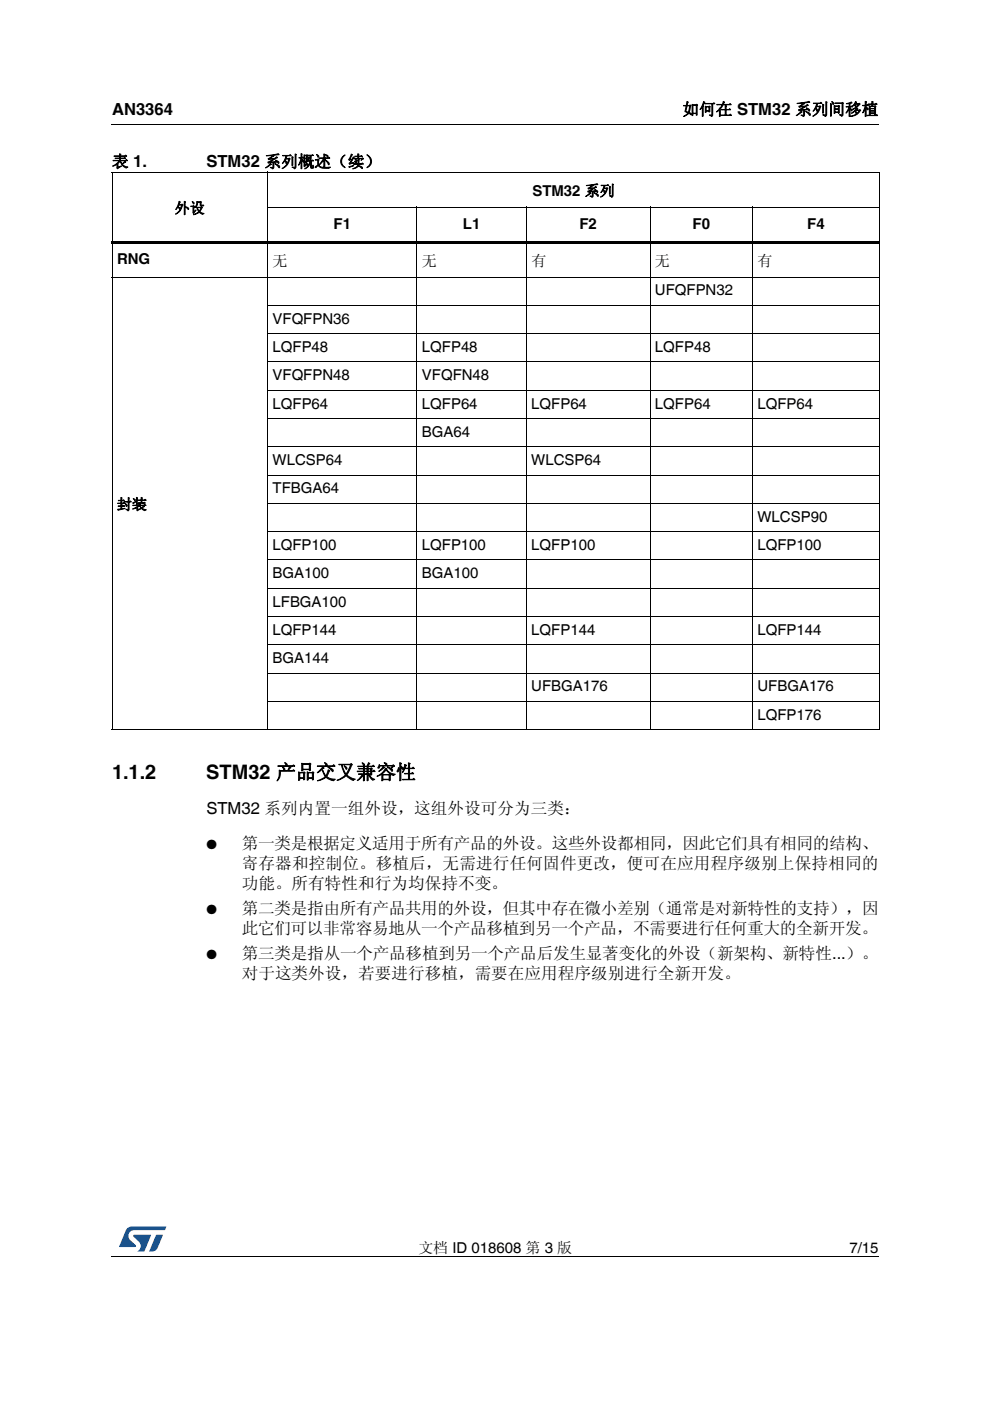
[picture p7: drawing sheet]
<svg xmlns="http://www.w3.org/2000/svg" width="210mm" height="297mm" viewBox="0 0 210 297" stroke-linecap="round" stroke-linejoin="round" font-family="sans-serif">
<defs><g id="words">
<g font-size="4.2">
<text x="23.7" y="165.1">1.1.2</text>
<text x="43.7" y="165.1">STM32 产品交叉兼容性</text>
</g>
<g font-size="3.5">
<text x="23.7" y="24.4">AN3364</text>
<text x="144.7" y="24.4">如何在 STM32 系列间移植</text>
<text x="23.7" y="35.5">表 1.</text>
<text x="43.8" y="35.5">STM32 系列概述（续）</text>
<text x="43.8" y="172.5">STM32 系列内置一组外设，这组外设可分为三类：</text>
<text x="51.3" y="180">第一类是根据定义适用于所有产品的外设。这些外设都相同，因此它们具有相同的结构、</text>
<text x="51.3" y="184.2">寄存器和控制位。移植后，无需进行任何固件更改，便可在应用程序级别上保持相同的</text>
<text x="51.3" y="188.4">功能。所有特性和行为均保持不变。</text>
<text x="51.3" y="193.7">第二类是指由所有产品共用的外设，但其中存在微小差别（通常是对新特性的支持），因</text>
<text x="51.3" y="197.9">此它们可以非常容易地从一个产品移植到另一个产品，不需要进行任何重大的全新开发。</text>
<text x="51.3" y="203.2">第三类是指从一个产品移植到另一个产品后发生显著变化的外设（新架构、新特性...）。</text>
<text x="51.3" y="207.5">对于这类外设，若要进行移植，需要在应用程序级别进行全新开发。</text>
</g>
<g font-size="3.2">
<text x="112.9" y="41.5">STM32 系列</text>
<text x="37.1" y="45.2">外设</text>
<text x="70.7" y="48.5">F1</text>
<text x="98.1" y="48.5">L1</text>
<text x="122.9" y="48.5">F2</text>
<text x="146.8" y="48.5">F0</text>
<text x="171.2" y="48.5">F4</text>
<text x="24.8" y="55.9">RNG</text>
<text x="57.8" y="56.3">无</text>
<text x="89.5" y="56.3">无</text>
<text x="112.7" y="56.3">有</text>
<text x="138.9" y="56.3">无</text>
<text x="160.6" y="56.3">有</text>
<text x="138.9" y="62.6">UFQFPN32</text>
<text x="57.8" y="68.6">VFQFPN36</text>
<text x="57.8" y="74.6">LQFP48</text>
<text x="89.5" y="74.6">LQFP48</text>
<text x="138.9" y="74.6">LQFP48</text>
<text x="57.8" y="80.6">VFQFPN48</text>
<text x="89.5" y="80.6">VFQFN48</text>
<text x="57.8" y="86.6">LQFP64</text>
<text x="89.5" y="86.6">LQFP64</text>
<text x="112.6" y="86.6">LQFP64</text>
<text x="138.9" y="86.6">LQFP64</text>
<text x="160.6" y="86.6">LQFP64</text>
<text x="89.5" y="92.6">BGA64</text>
<text x="57.8" y="98.6">WLCSP64</text>
<text x="112.6" y="98.6">WLCSP64</text>
<text x="57.8" y="104.6">TFBGA64</text>
<text x="24.8" y="108">封装</text>
<text x="160.6" y="110.6">WLCSP90</text>
<text x="57.8" y="116.6">LQFP100</text>
<text x="89.5" y="116.6">LQFP100</text>
<text x="112.6" y="116.6">LQFP100</text>
<text x="160.6" y="116.6">LQFP100</text>
<text x="57.8" y="122.6">BGA100</text>
<text x="89.5" y="122.6">BGA100</text>
<text x="57.8" y="128.6">LFBGA100</text>
<text x="57.8" y="134.6">LQFP144</text>
<text x="112.6" y="134.6">LQFP144</text>
<text x="160.6" y="134.6">LQFP144</text>
<text x="57.8" y="140.6">BGA144</text>
<text x="112.6" y="146.6">UFBGA176</text>
<text x="160.6" y="146.6">UFBGA176</text>
<text x="160.6" y="152.6">LQFP176</text>
<text x="88.7" y="265.6">文档 ID 018608 第 3 版</text>
<text x="180.1" y="265.6">7/15</text>
</g>
<g font-size="2.8">
<text x="43.8" y="180">●</text>
<text x="43.8" y="193.7">●</text>
<text x="43.8" y="203.2">●</text>
</g>
</g></defs>
<path d="M23.7 26.3v.1zM23.7 266.3v.2z" fill="#000"/>
<path d="M23.7 26.3h162.6M23.7 266.4h162.6" fill="none" stroke="#000" stroke-width=".21"/>
<path d="M25.3 260h10v5.4h-10z" fill="#fff"/>
<g fill="#19518a">
<path d="M26.9 260.5l1-.5 7.4 .1-.4 .7h-6.4a1.31 1.31 0 0 0-1.3 1.1 1.31 1.31 0 0 0 .9 1.4l.7 .7v.3l-3.5 .1z"/>
<path d="M33.1 261.8h1.4l-.6 1.6a2.16 2.16 0 0 1-1.3 1.9h-.9z"/>
<path d="M28.3 261.9h3.7l-1.4 3.3-1.5 .2a1.43 1.43 0 0 0 .6-1.8l-1.4-1.4z"/>
</g>
<g fill="none" stroke="#000" stroke-width=".21">
<path d="M23.7 36.5h162.9M23.8 36.6v118M56.7 36.4v118.4M186.5 36.6v118M23.7 58.7h162.9M56.6 43.9h130M88.4 43.8v111M111.6 43.8v111M137.8 43.8v111M159.6 43.8v111M56.6 64.7h130M56.6 70.7h130"/>
<path d="M56.6 76.7h130M56.6 82.7h130M56.6 88.7h130M56.6 94.7h130M56.6 100.7h130M56.6 106.7h130M56.6 112.7h130M56.6 118.7h130M56.6 124.7h130M56.6 130.7h130M56.6 136.7h130M23.7 154.7h162.9"/>
<path d="M56.6 142.7h130M56.6 148.7h130"/>
</g>
<path d="M23.7 51.1h162.9v.5h-162.9z" fill="#000"/>
<use href="#words"/>
</svg>
